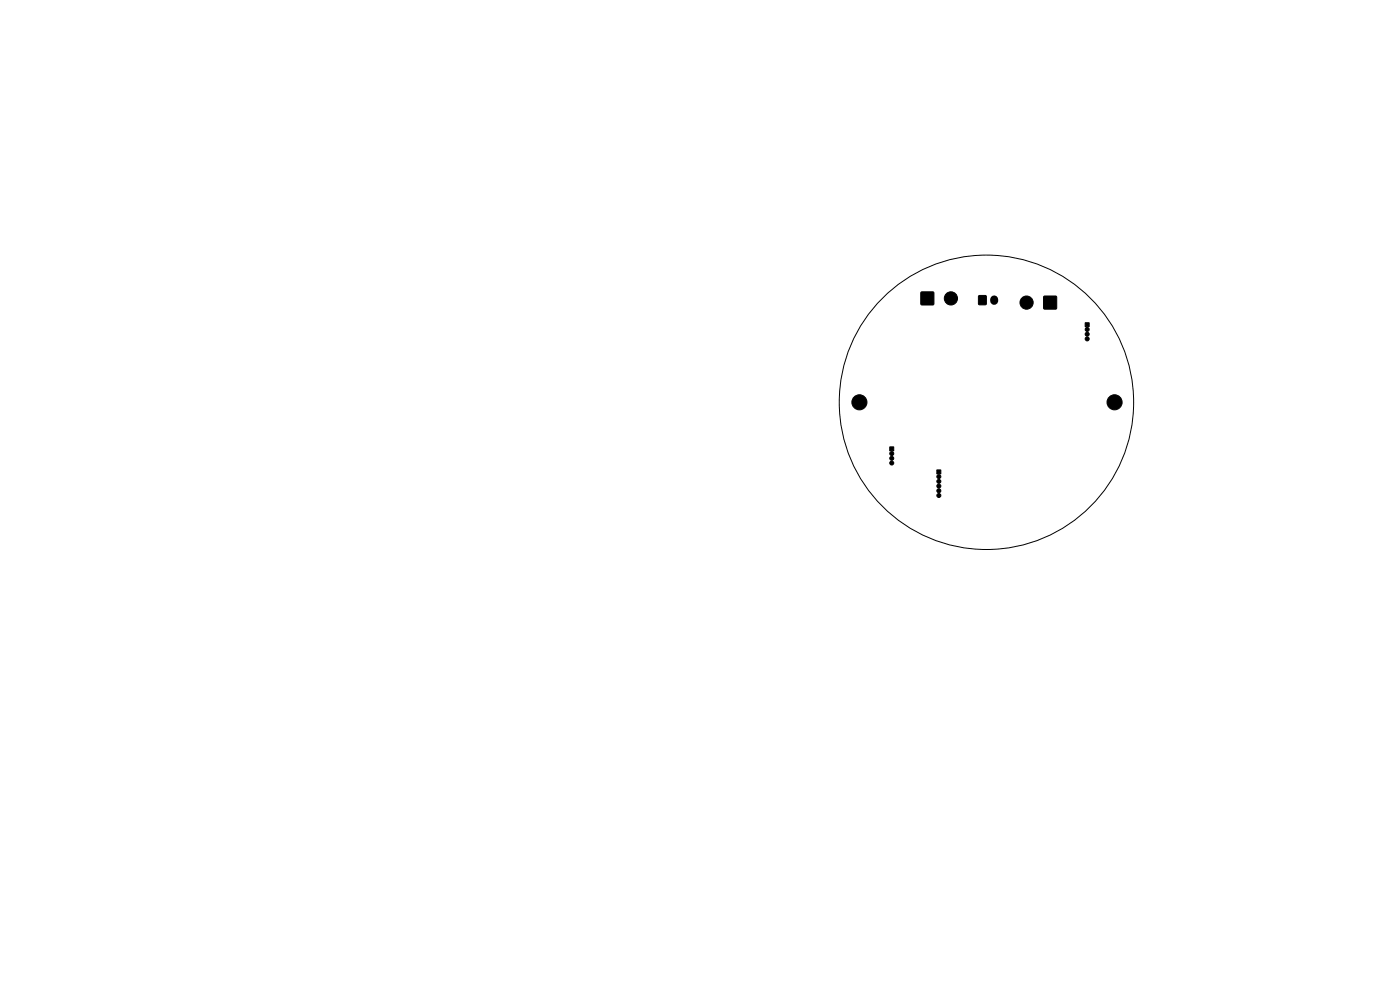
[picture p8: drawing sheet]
<svg xmlns="http://www.w3.org/2000/svg" width="297mm" height="210mm" viewBox="0 0 297 210" stroke-linecap="round" stroke-linejoin="round" font-family="sans-serif">
<g fill="#000" stroke="#000" stroke-width=".21">
<path d="M195.4 62h2.7v2.6h-2.7zM207.6 62.7h1.6v1.9h-1.6zM221.5 62.9h2.6v2.6h-2.6zM230.2 68.5h.9v.8h-.9zM188.8 94.8h.8v.8h-.8zM198.7 99.7h.9v.8h-.9z"/>
<circle cx="201.7" cy="63.3" r="1.4"/>
<circle cx="217.8" cy="64.2" r="1.4"/>
<circle cx="230.6" cy="70.9" r=".43"/>
<circle cx="230.6" cy="71.9" r=".43"/>
<circle cx="230.6" cy="69.9" r=".43"/>
<circle cx="182.3" cy="85.3" r="1.6"/>
<circle cx="189.2" cy="96.2" r=".42"/>
<circle cx="189.2" cy="97.2" r=".42"/>
<circle cx="189.2" cy="98.2" r=".42"/>
<circle cx="236.4" cy="85.3" r="1.6"/>
<circle cx="199.2" cy="101.1" r=".42"/>
<circle cx="199.2" cy="105.1" r=".42"/>
<circle cx="199.2" cy="104.1" r=".43"/>
<circle cx="199.2" cy="102.1" r=".43"/>
<circle cx="199.2" cy="103.1" r=".43"/>
</g>
<path d="M210.9 63.5v.3" fill="none" stroke="#000" stroke-width="1.7"/>
<circle cx="209.3" cy="85.3" r="31.2" fill="none" stroke="#000" stroke-width=".21"/>
</svg>
